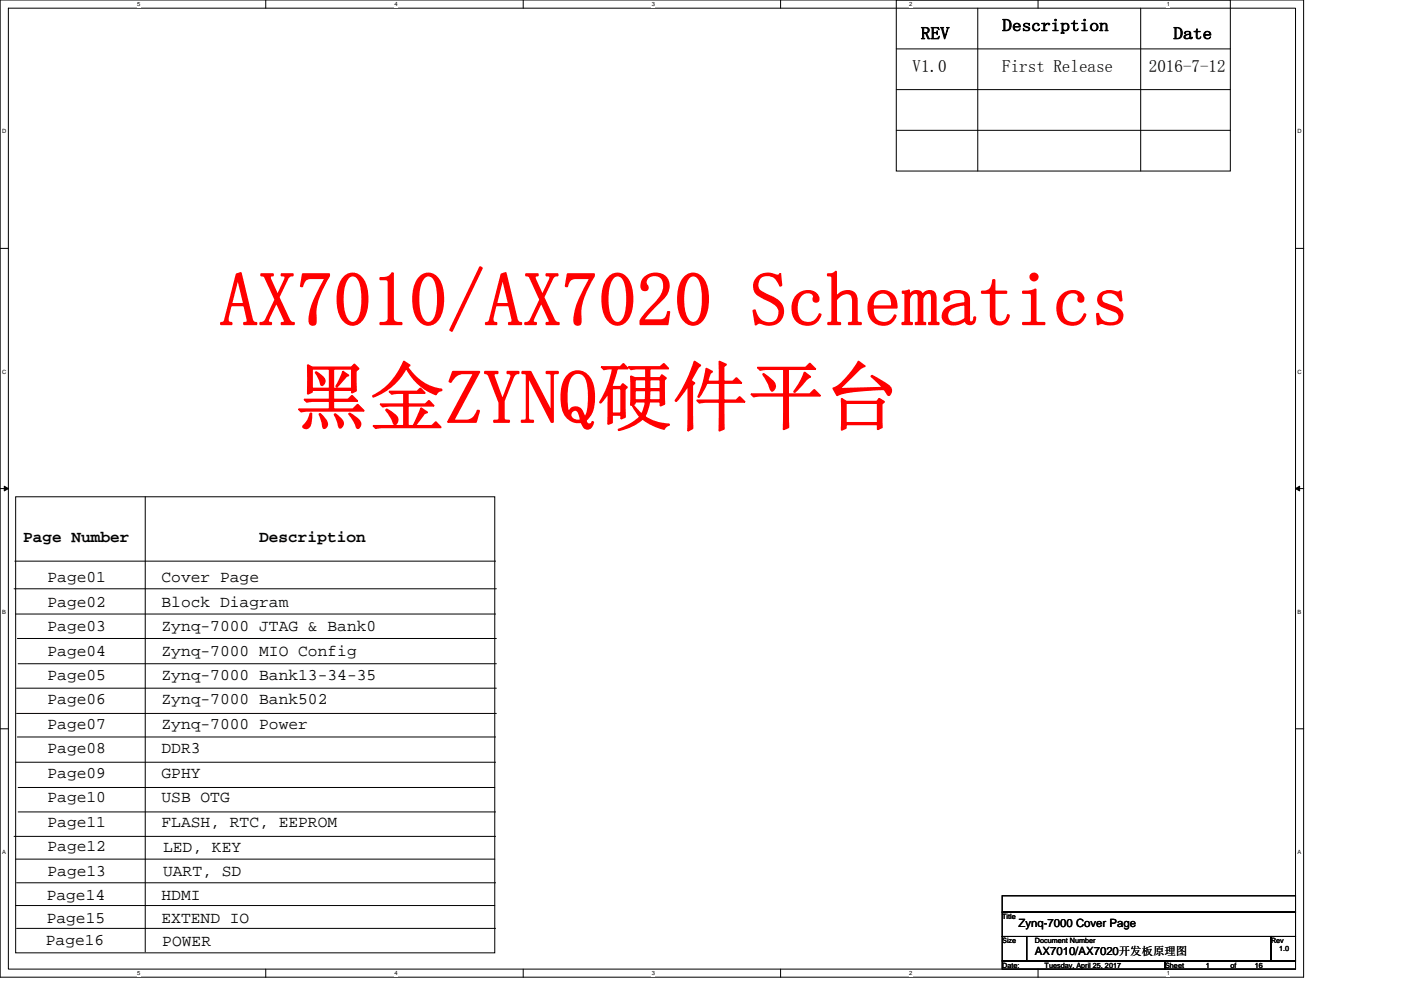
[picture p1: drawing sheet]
<svg xmlns="http://www.w3.org/2000/svg" width="297mm" height="210mm" viewBox="0 0 297 210" stroke-linecap="round" stroke-linejoin="round" font-family="sans-serif">
<defs><g id="words">
<g font-size="16" fill="#f00">
<text x="46.7" y="69.1">AX7010/AX7020 Schematics</text>
<text x="62.2" y="89.8">黑金ZYNQ硬件平台</text>
</g>
<g font-size="3.6">
<text x="195.2" y="8.3">REV</text>
<text x="212.5" y="6.6">Description</text>
<text x="248.8" y="8.3">Date</text>
<text x="193.5" y="15.2">V1.0</text>
<text x="212.5" y="15.2">First Release</text>
<text x="243.6" y="15.2">2016-7-12</text>
</g>
<g font-size="3.5">
<text x="4.9" y="115">Page Number</text>
<text x="55" y="115">Description</text>
<text x="10.1" y="123.5">Page01</text>
<text x="34.2" y="123.5">Cover Page</text>
<text x="10.1" y="128.7">Page02</text>
<text x="34.2" y="128.7">Block Diagram</text>
<text x="10.1" y="133.9">Page03</text>
<text x="34.2" y="133.9">Zynq-7000 JTAG &amp; Bank0</text>
<text x="10.1" y="139.1">Page04</text>
<text x="34.2" y="139.1">Zynq-7000 MIO Config</text>
<text x="10.1" y="144.2">Page05</text>
<text x="10.1" y="149.4">Page06</text>
<text x="34.2" y="144.2">Zynq-7000 Bank13-34-35</text>
<text x="34.2" y="149.4">Zynq-7000 Bank502</text>
<text x="10.1" y="154.6">Page07</text>
<text x="34.2" y="154.6">Zynq-7000 Power</text>
<text x="10.1" y="159.8">Page08</text>
<text x="34.2" y="159.8">DDR3</text>
<text x="10.1" y="165">Page09</text>
<text x="34.2" y="165">GPHY</text>
<text x="10.1" y="170.1">Page10</text>
<text x="34.2" y="170.1">USB OTG</text>
<text x="10.1" y="175.3">Page11</text>
<text x="34.2" y="175.3">FLASH, RTC, EEPROM</text>
<text x="10.1" y="180.5">Page12</text>
<text x="10.1" y="185.7">Page13</text>
<text x="34.6" y="180.7">LED, KEY</text>
<text x="34.6" y="185.9">UART, SD</text>
<text x="9.9" y="190.9">Page14</text>
<text x="34.2" y="190.9">HDMI</text>
<text x="9.9" y="195.7">Page15</text>
<text x="34.2" y="195.7">EXTEND IO</text>
<text x="9.7" y="200.4">Page16</text>
<text x="34.4" y="200.7">POWER</text>
</g>
<g font-size="2.4">
<text x="215.9" y="196.7">Zynq-7000 Cover Page</text>
<text x="219.4" y="202.5">AX7010/AX7020开发板原理图</text>
</g>
<g font-size="1.5">
<text x="212.5" y="194.9">Title</text>
<text x="212.5" y="200">Size</text>
<text x="219.4" y="200">Document Number</text>
<text x="269.5" y="200">Rev</text>
<text x="271.2" y="201.8">1.0</text>
<text x="212.5" y="205.2">Date:</text>
<text x="221.5" y="205.2">Tuesday, April 25, 2017</text>
<text x="247" y="205.2">Sheet</text>
<text x="255.7" y="205.2">1</text>
<text x="260.9" y="205.2">of</text>
<text x="266" y="205.2">16</text>
</g>
<g font-size="1.2">
<text x="29.1" y="1.3">5</text>
<text x="83.6" y="1.3">4</text>
<text x="138.2" y="1.3">3</text>
<text x="192.8" y="1.3">2</text>
<text x="247.4" y="1.3">1</text>
<text x=".5" y="28.3">D</text>
<text x="275.1" y="28.3">D</text>
<text x=".5" y="79.2">C</text>
<text x="275.1" y="79.2">C</text>
<text x=".5" y="130.2">B</text>
<text x="275.1" y="130.2">B</text>
<text x=".5" y="181.1">A</text>
<text x="275.1" y="181.1">A</text>
<text x="29.1" y="206.8">5</text>
<text x="83.6" y="206.8">4</text>
<text x="138.2" y="206.8">3</text>
<text x="192.8" y="206.8">2</text>
<text x="247.4" y="206.8">1</text>
</g>
</g></defs>
<path d="M0 0h276.4v207.3h-276.4zM1.8 1.7h272.9v203.8h-272.9z" fill="none" stroke="#000" stroke-width=".21"/>
<g fill="#fff">
<path d="M29.1 .2h.6v1.4h-.6z"/>
<path d="M29.1 205.7h.6v1.4h-.6z"/>
</g>
<path d="M56.3 0v1.7M56.3 205.5v1.8" fill="none" stroke="#000" stroke-width=".21"/>
<g fill="#fff">
<path d="M83.6 .2h.7v1.4h-.7z"/>
<path d="M83.6 205.7h.7v1.4h-.7z"/>
</g>
<path d="M110.9 0v1.7M110.9 205.5v1.8" fill="none" stroke="#000" stroke-width=".21"/>
<g fill="#fff">
<path d="M138.2 .2h.7v1.4h-.7z"/>
<path d="M138.2 205.7h.7v1.4h-.7z"/>
</g>
<path d="M165.5 0v1.7M165.5 205.5v1.8" fill="none" stroke="#000" stroke-width=".21"/>
<g fill="#fff">
<path d="M192.8 .2h.6v1.4h-.6z"/>
<path d="M192.8 205.7h.6v1.4h-.6z"/>
</g>
<path d="M220.1 0v1.7M220.1 205.5v1.8" fill="none" stroke="#000" stroke-width=".21"/>
<g fill="#fff">
<path d="M247.4 .2h.6v1.4h-.6z"/>
<path d="M247.4 205.7h.6v1.4h-.6z"/>
<path d="M.5 27.2h.8v1.4h-.8z"/>
<path d="M275.1 27.2h.9v1.4h-.9z"/>
<path d="M.5 78.1h.8v1.4h-.8z"/>
<path d="M275.1 78.1h.9v1.4h-.9z"/>
</g>
<path d="M0 52.7h1.8M274.7 52.7h1.7" fill="none" stroke="#000" stroke-width=".21"/>
<g fill="#fff">
<path d="M.5 129.1h.8v1.4h-.8z"/>
<path d="M275.1 129.1h.8v1.4h-.8z"/>
</g>
<path d="M0 103.6h1.8M274.7 103.6h1.7" fill="none" stroke="#000" stroke-width=".21"/>
<path d="M.9 103.1l.9 .5-.9 .5zM274.7 103.6l.8-.5v1z" fill="#000" stroke="#000" stroke-width=".21"/>
<g fill="#fff">
<path d="M.5 180h.8v1.4h-.8z"/>
<path d="M275.1 180h.8v1.4h-.8z"/>
</g>
<g fill="none" stroke="#000" stroke-width=".21">
<path d="M190 0h70.9v36.3h-70.9zM190 10.4h70.9M190 19h70.9M207.3 1.7v34.6M241.8 1.7v34.6M190 27.6h70.9M3.2 119h101.9M3.3 105.4h101.6v96.7h-101.6zM30.8 105.4v96.5M3 124.9h102.2M3.3 130.2h101.8M3.7 135.4h101.5"/>
<path d="M0 154.6h1.8M3.5 151.3h101.7M3.5 146h101.7M3.7 156.3h101.4M3.8 140.8h101.4M274.7 154.6h1.7M3 177.4h102.1M3.3 161.7h101.8M3.8 167h101.1M3.8 172.2h101.3M3.3 182.2h101.6M3.3 192.1h101.6"/>
<path d="M3.5 196.9h101.6M3.5 187.2h101.6M212.5 190h62.2v3.5h-62.2zM212.5 193.5h62.2v5.1h-62.2zM212.5 198.6h5.2v5.2h-5.2zM217.7 198.6h51.8v5.2h-51.8zM269.5 198.6h5.2v5.2h-5.2zM212.5 203.8h34.5v1.7h-34.5zM247 203.8h27.7v1.7h-27.7z"/>
</g>
<use href="#words"/>
</svg>
